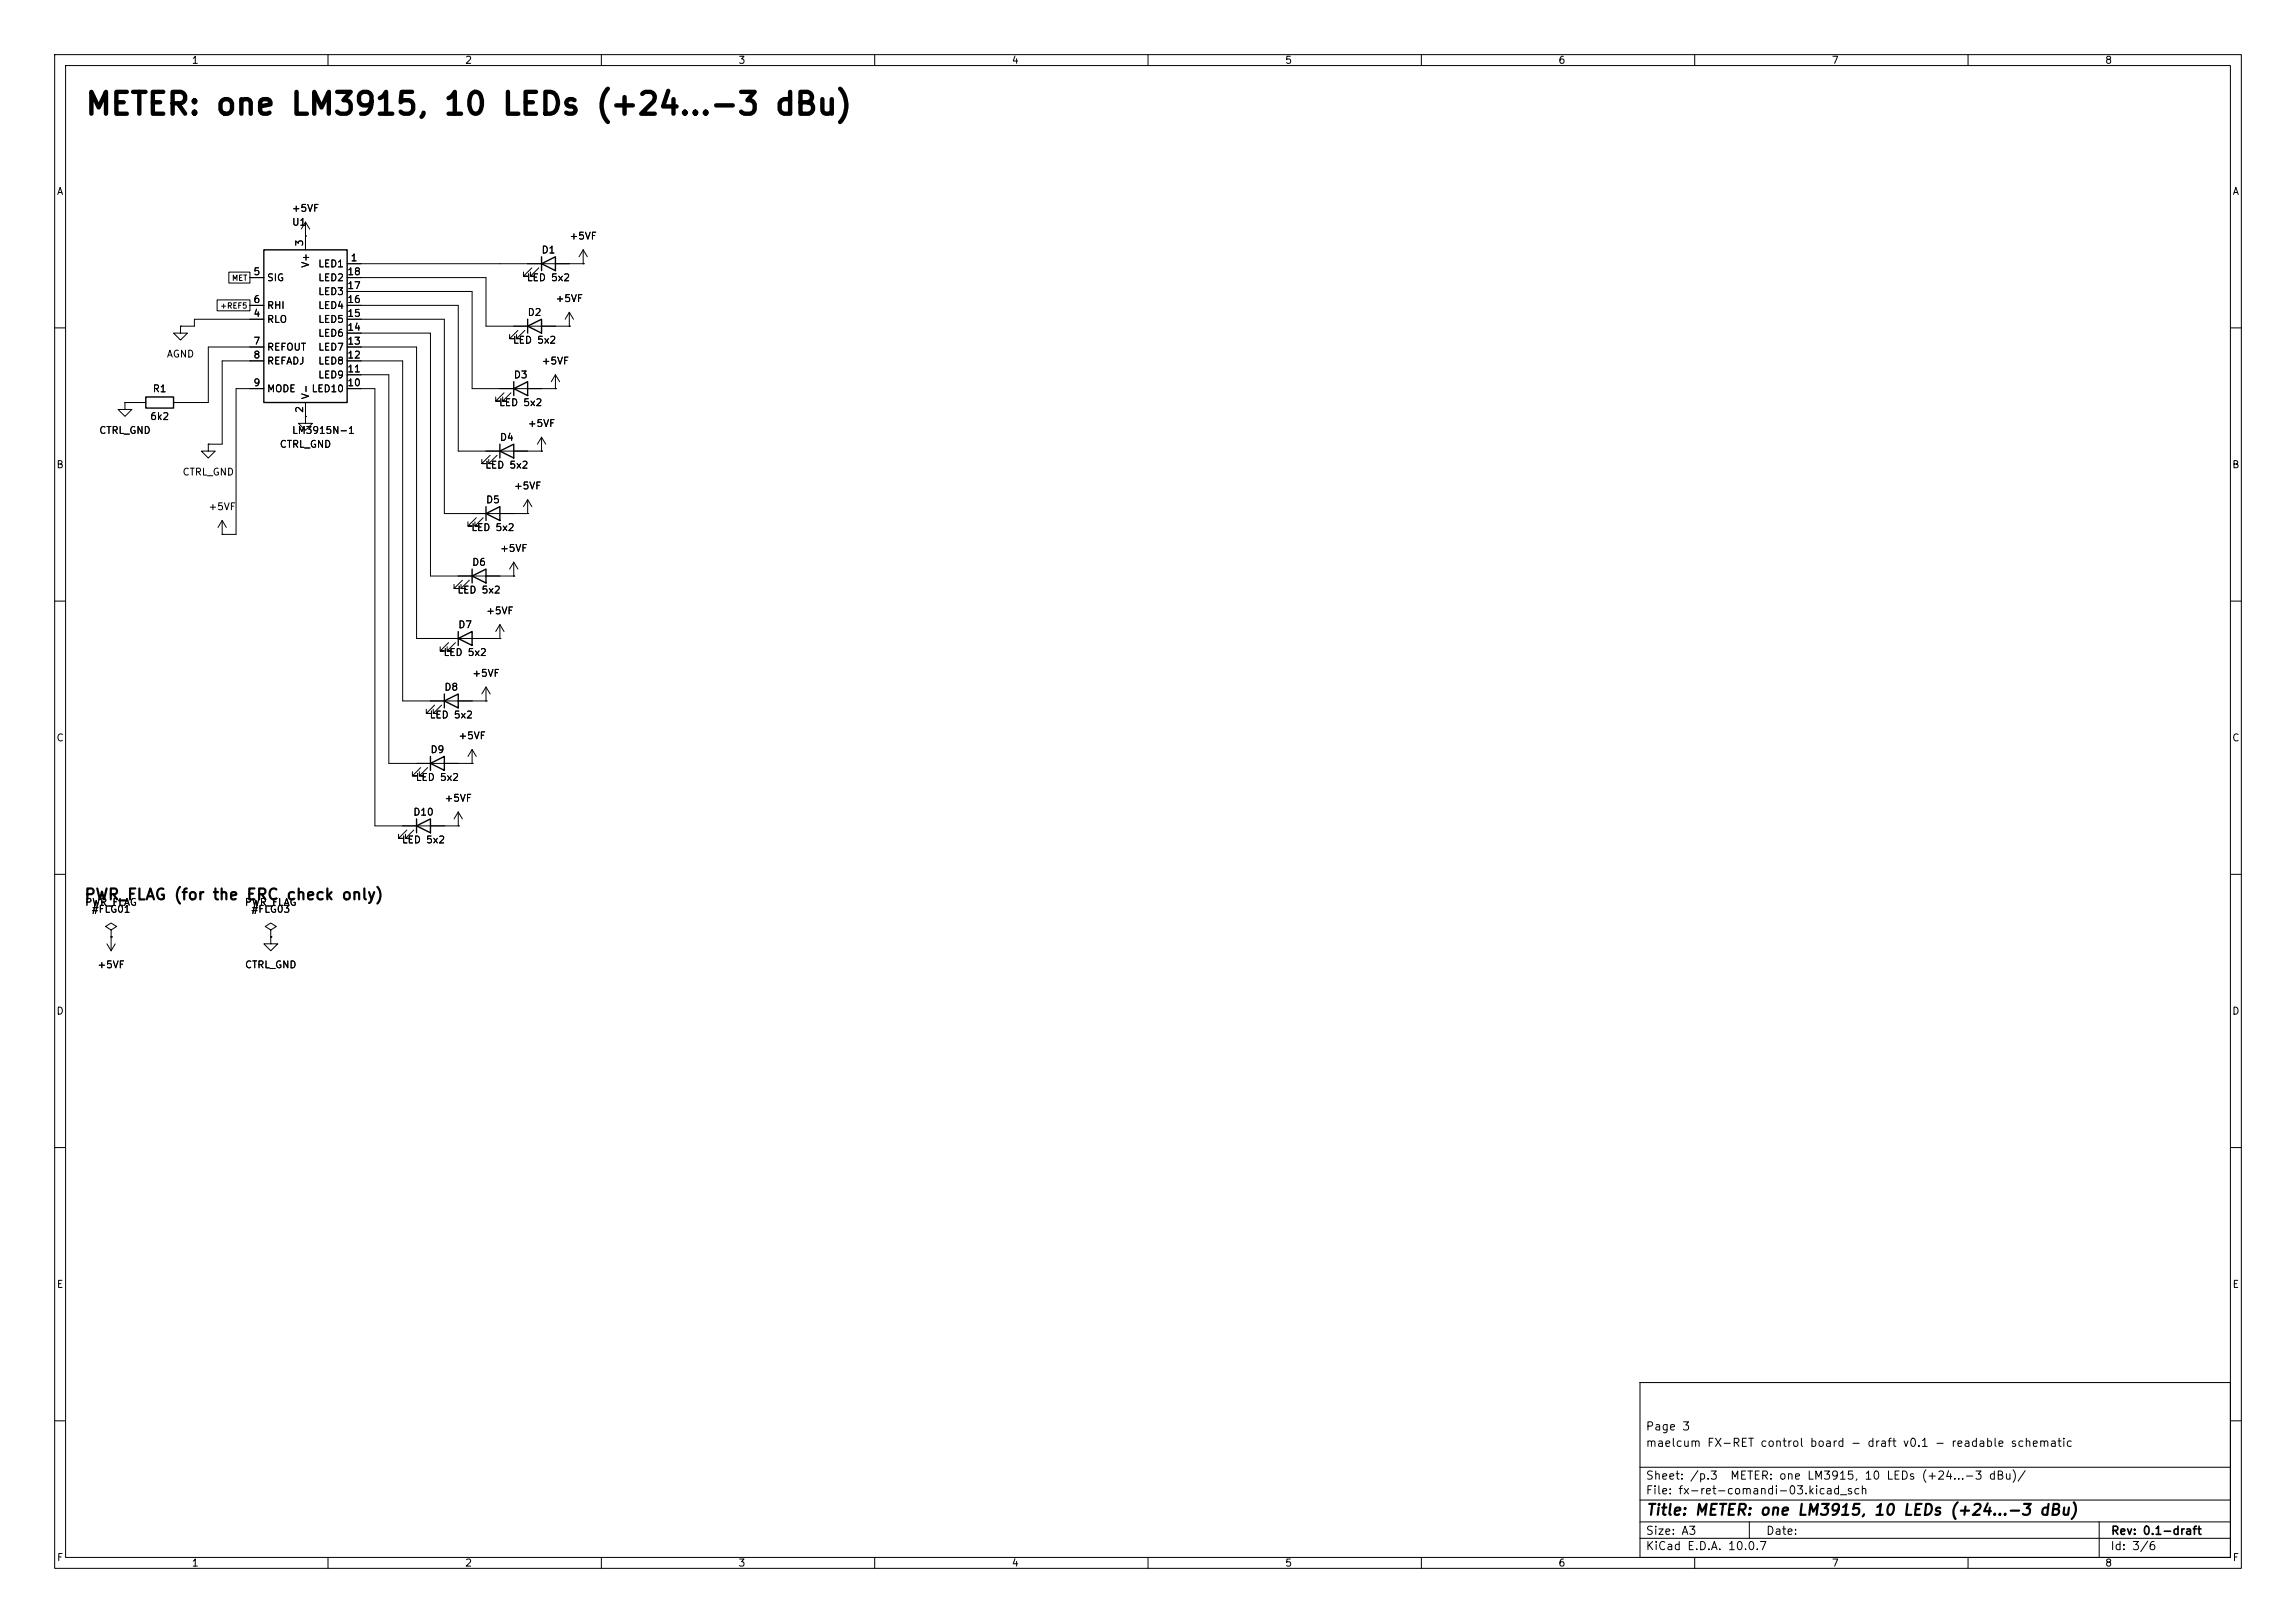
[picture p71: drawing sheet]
<svg xmlns="http://www.w3.org/2000/svg" width="420mm" height="297mm" viewBox="0 0 420 297" stroke-linecap="round" stroke-linejoin="round" font-family="sans-serif">
<defs><g id="words">
<text font-size="4" x="15.4" y="22">METER: one LM3915, 10 LEDs (+24...-3 dBu)</text>
<g font-size="2">
<text x="15.3" y="165.2">PWR_FLAG (for the ERC check only)</text>
<text x="301" y="277.8">Title: METER: one LM3915, 10 LEDs (+24...-3 dBu)</text>
</g>
<g font-size="1.5">
<text x="300.9" y="262.1">Page 3</text>
<text x="300.9" y="265.1">maelcum FX-RET control board - draft v0.1 - readable schematic</text>
<text x="300.9" y="273.8">File: fx-ret-comandi-03.kicad_sch</text>
<text x="300.9" y="271.1">Sheet: /p.3</text>
<text x="316.4" y="271.1">METER: one LM3915, 10 LEDs (+24...-3 dBu)/</text>
<text x="300.9" y="281.2">Size: A3</text>
<text x="322.9" y="281.2">Date:</text>
<text x="386" y="281.2">Rev: 0.1-draft</text>
<text x="300.9" y="284">KiCad E.D.A. 10.0.7</text>
<text x="385.9" y="284">Id: 3/6</text>
</g>
<g font-size="1.3">
<text x="35" y="12">1</text>
<text x="85" y="12">2</text>
<text x="135" y="12">3</text>
<text x="185" y="12">4</text>
<text x="235" y="12">5</text>
<text x="285" y="12">6</text>
<text x="335" y="12">7</text>
<text x="385" y="12">8</text>
<text x="10.3" y="36">A</text>
<text x="408.3" y="36">A</text>
<text x="53.3" y="39.1">+5VF</text>
<text x="53.3" y="41.6">U1</text>
<text x="55.7" y="45.2" transform="rotate(-90 55.7 45.2)">3</text>
<text x="99" y="46.7">D1</text>
<text x="104.1" y="44.1">+5VF</text>
<text x="46.3" y="50.7">5</text>
<text x="48.7" y="51.8">SIG</text>
<text x="56.8" y="49.1" transform="rotate(-90 56.8 49.1)">V+</text>
<text x="58.1" y="49.2">LED1</text>
<text x="58.1" y="51.8">LED2</text>
<text x="63.4" y="53.2">17</text>
<text x="63.4" y="50.7">18</text>
<text x="64" y="48.1">1</text>
<text x="96.3" y="51.8">LED 5x2</text>
<text x="46.3" y="58.3">4</text>
<text x="46.3" y="55.7">6</text>
<text x="48.7" y="59.4">RLO</text>
<text x="48.7" y="56.8">RHI</text>
<text x="58.1" y="59.4">LED5</text>
<text x="58.1" y="56.8">LED4</text>
<text x="58.1" y="54.3">LED3</text>
<text x="63.4" y="58.3">15</text>
<text x="63.4" y="55.7">16</text>
<text x="96.4" y="58.1">D2</text>
<text x="101.5" y="55.6">+5VF</text>
<text x="30.4" y="65.7">AGND</text>
<text x="46.3" y="63.4">7</text>
<text x="46.3" y="65.9">8</text>
<text x="48.7" y="64.5">REFOUT</text>
<text x="58.1" y="64.5">LED7</text>
<text x="58.1" y="61.9">LED6</text>
<text x="63.4" y="65.9">12</text>
<text x="63.4" y="63.4">13</text>
<text x="63.4" y="60.8">14</text>
<text x="93.7" y="63.2">LED 5x2</text>
<text x="46.3" y="71">9</text>
<text x="48.7" y="67">REFADJ</text>
<text x="58.1" y="69.5">LED9</text>
<text x="58.1" y="67">LED8</text>
<text x="63.4" y="71">10</text>
<text x="63.4" y="68.4">11</text>
<text x="93.9" y="69.5">D3</text>
<text x="99" y="67">+5VF</text>
<text x="27.4" y="77.2">6k2</text>
<text x="27.8" y="72.1">R1</text>
<text x="48.7" y="72.1">MODE</text>
<text x="55.7" y="75.7" transform="rotate(-90 55.7 75.7)">2</text>
<text x="56.8" y="73.2" transform="rotate(-90 56.8 73.2)">V-</text>
<text x="56.9" y="72.1">LED10</text>
<text x="91.2" y="74.6">LED 5x2</text>
<text x="18" y="79.7">CTRL_GND</text>
<text x="51.1" y="82.2">CTRL_GND</text>
<text x="53.3" y="79.7">LM3915N-1</text>
<text x="91.3" y="81">D4</text>
<text x="96.5" y="78.4">+5VF</text>
<text x="10.2" y="86">B</text>
<text x="33.3" y="87.3">CTRL_GND</text>
<text x="88.7" y="86.1">LED 5x2</text>
<text x="93.9" y="89.9">+5VF</text>
<text x="408.2" y="86">B</text>
<text x="38" y="93.7">+5VF</text>
<text x="88.8" y="92.4">D5</text>
<text x="86.1" y="97.5">LED 5x2</text>
<text x="91.4" y="101.3">+5VF</text>
<text x="86.3" y="103.8">D6</text>
<text x="83.6" y="108.9">LED 5x2</text>
<text x="88.8" y="112.7">+5VF</text>
<text x="83.7" y="115.3">D7</text>
<text x="81" y="120.3">LED 5x2</text>
<text x="86.3" y="124.2">+5VF</text>
<text x="78.5" y="131.8">LED 5x2</text>
<text x="81.2" y="126.7">D8</text>
<text x="10.2" y="136">C</text>
<text x="83.8" y="135.6">+5VF</text>
<text x="408.2" y="136">C</text>
<text x="76" y="143.2">LED 5x2</text>
<text x="78.6" y="138.1">D9</text>
<text x="75.5" y="149.6">D10</text>
<text x="81.2" y="147">+5VF</text>
<text x="73.4" y="154.6">LED 5x2</text>
<text x="15.5" y="166.1">PWR_FLAG</text>
<text x="16.7" y="167.3">#FLG01</text>
<text x="44.7" y="166.1">PWR_FLAG</text>
<text x="45.9" y="167.3">#FLG03</text>
<text x="17.7" y="177.5">+5VF</text>
<text x="44.7" y="177.5">CTRL_GND</text>
<text x="10.2" y="186">D</text>
<text x="408.2" y="186">D</text>
<text x="10.3" y="236">E</text>
<text x="408.3" y="236">E</text>
<text x="10.3" y="286">F</text>
<text x="35" y="287">1</text>
<text x="85" y="287">2</text>
<text x="135" y="287">3</text>
<text x="185" y="287">4</text>
<text x="235" y="287">5</text>
<text x="285" y="287">6</text>
<text x="335" y="287">7</text>
<text x="385" y="287">8</text>
<text x="408.3" y="286">F</text>
</g>
<g font-size="1">
<text x="42.3" y="51.6">MET</text>
<text x="40.2" y="56.7">+REF5</text>
</g>
</g></defs>
<g fill="none" stroke="#000" stroke-width=".18">
<path d="M10 10h400v277h-400zM12 12h396v273h-396zM60 10v2M110 10v2M160 10v2M210 10v2M260 10v2M310 10v2M360 10v2M33 59.7v1.3h1.3l-1.3 1.2-1.3-1.2h1.3M33 59.7h.1M39.7 54.9h6v2h-6z"/>
<path d="M41.9 49.8h3.8v2h-3.8zM45.7 50.8h2.6M45.7 55.9h2.6M48.3 58.4h-12.7v1.3h-2.6M55.9 43.2h.1M55.9 40.6l-.8 1.3M55.9 40.6l.7 1.3M55.9 40.6v5.1M63.5 48.3h43.2M63.5 58.4h17.8v35.6h15.2M63.5 50.8h25.4v8.9h15.2M63.5 55.9h20.3v26.7h15.3"/>
<path d="M63.5 53.3h22.9v17.8h15.2M97.3 49l-1.5 1.5h.7h-.7v-.7M98.6 49l-1.6 1.5h.8h-.8v-.7M104.1 59.7h.1M104.1 57.2l-.7 1.2M104.1 57.2l.8 1.2M104.1 57.2v2.5M106.7 48.3h.1M106.7 45.7l-.8 1.3M106.7 45.7l.7 1.3M106.7 45.7v2.6M10 60h2"/>
<path d="M22.9 73.7v1.2h1.2l-1.2 1.3-1.3-1.3h1.3M22.9 73.7h.1M22.9 73.7h3.8M48.3 63.5h-10.2v10.2h-6.4M48.3 66h-7.7v15.3h-2.5M48.3 71.1h-5.1v26.7h-2.6M55.9 76.2v1.3h1.2l-1.2 1.2-1.3-1.2h1.3M55.9 76.2h.1M55.9 73.7v2.5M63.5 63.5h12.7v53.3h15.2M63.5 66h10.2v62.3h15.2M63.5 71.1h5.1v80h15.2"/>
<path d="M63.5 68.6h7.6v71.1h15.3M63.5 61h15.2v44.4h15.3M92.2 71.9l-1.5 1.5h.7h-.7v-.8M93.5 71.9l-1.6 1.5h.8h-.8v-.8M94.7 60.5l-1.5 1.5h.8h-.8v-.8M96 60.5l-1.5 1.5h.7h-.7v-.8M101.6 71.1h.1M101.6 68.6l-.8 1.3M101.6 68.6l.8 1.3M101.6 68.6v2.5M408 60h2M38.1 81.3v1.3h1.3l-1.3 1.2-1.3-1.2h1.3"/>
<path d="M38.1 81.3h.1M40.6 97.8h.1M40.6 95.3l-.7 1.2M40.6 95.3l.8 1.2M40.6 95.3v2.5M87.1 94.7l-1.5 1.6h.8h-.8v-.8M88.4 94.7l-1.5 1.6h.7h-.7v-.8M89.7 83.3l-1.6 1.5h.8h-.8v-.7M90.9 83.3l-1.5 1.5h.8h-.8v-.7M96.5 94h.1M96.5 91.4l-.7 1.3M96.5 91.4l.8 1.3"/>
<path d="M96.5 91.4v2.6M99.1 82.6h.1M99.1 80l-.8 1.3M99.1 80l.7 1.3M99.1 80v2.6M10 110h2M82 117.6l-1.5 1.5h.8h-.8v-.7M83.3 117.6l-1.5 1.5h.7h-.7v-.7M84.6 106.2l-1.5 1.5h.7h-.7v-.8M85.9 106.2l-1.6 1.5h.8h-.8v-.8M91.4 116.8h.1M91.4 114.3l-.7 1.3"/>
<path d="M91.4 114.3l.8 1.3M91.4 114.3v2.5M94 105.4h.1M94 102.9l-.8 1.2M94 102.9l.7 1.2M94 102.9v2.5M408 110h2M79.5 129l-1.5 1.6h.7h-.7v-.8M80.8 129l-1.6 1.6h.8h-.8v-.8M86.4 139.7h.1M86.4 137.2l-.8 1.2M86.4 137.2l.7 1.2"/>
<path d="M86.4 137.2v2.5M88.9 128.3h.1M88.9 125.7l-.8 1.3M88.9 125.7l.8 1.3M88.9 125.7v2.6M10 160h2M74.4 151.9l-1.5 1.5h.8h-.8v-.7M75.7 151.9l-1.5 1.5h.7h-.7v-.7M77 140.5l-1.6 1.5h.8h-.8v-.8M78.2 140.5l-1.5 1.5h.8h-.8v-.8M83.8 151.1h.1M83.8 148.6l-.7 1.3"/>
<path d="M83.8 148.6l.8 1.3M83.8 148.6v2.5M408 160h2M19.6 172.7l.7 1.3M20.3 171.5h.1M20.3 170.2l1-.7-1-.6-1 .6 1 .7v1.3M20.3 171.5v2.5M21.1 172.7l-.8 1.3M49.5 171.5v1.2h1.3l-1.3 1.3-1.2-1.3h1.2M49.5 171.5h.1M49.5 170.2l1-.7-1-.6-1 .6 1 .7v1.3M10 210h2"/>
<path d="M408 210h2M300 253h108v32h-108zM10 260h2M300 278.5h108M300 274.5h108M300 268.5h108M320 278.5v3M384 278.5v6.5M408 260h2M60 285v2M110 285v2M160 285v2"/>
<path d="M210 285v2M260 285v2M300 281.5h108M310 285v2M360 285v2"/>
</g>
<g fill="none" stroke="#000" stroke-width=".25">
<path d="M48.3 45.7h15.2v28h-15.2zM96.5 59.7l2.6-1.3v2.6zM96.5 58.4v2.6M99.1 48.3l2.5-1.3v2.5zM99.1 47v2.5M26.7 72.6h5v2.1h-5zM94 71.1l2.5-1.2v2.5zM94 69.9v2.5M88.9 94l2.5-1.3v2.6zM88.9 92.7v2.6M91.4 82.6l2.6-1.3v2.5zM91.4 81.3v2.5"/>
<path d="M83.8 116.8l2.6-1.2v2.5zM83.8 115.6v2.5M86.4 105.4l2.5-1.3v2.6zM86.4 104.1v2.6M78.7 139.7l2.6-1.3v2.6zM78.7 138.4v2.6M81.3 128.3l2.5-1.3v2.5zM81.3 127v2.5M76.2 151.1l2.5-1.2v2.5zM76.2 149.9v2.5"/>
</g>
<use href="#words"/>
</svg>
